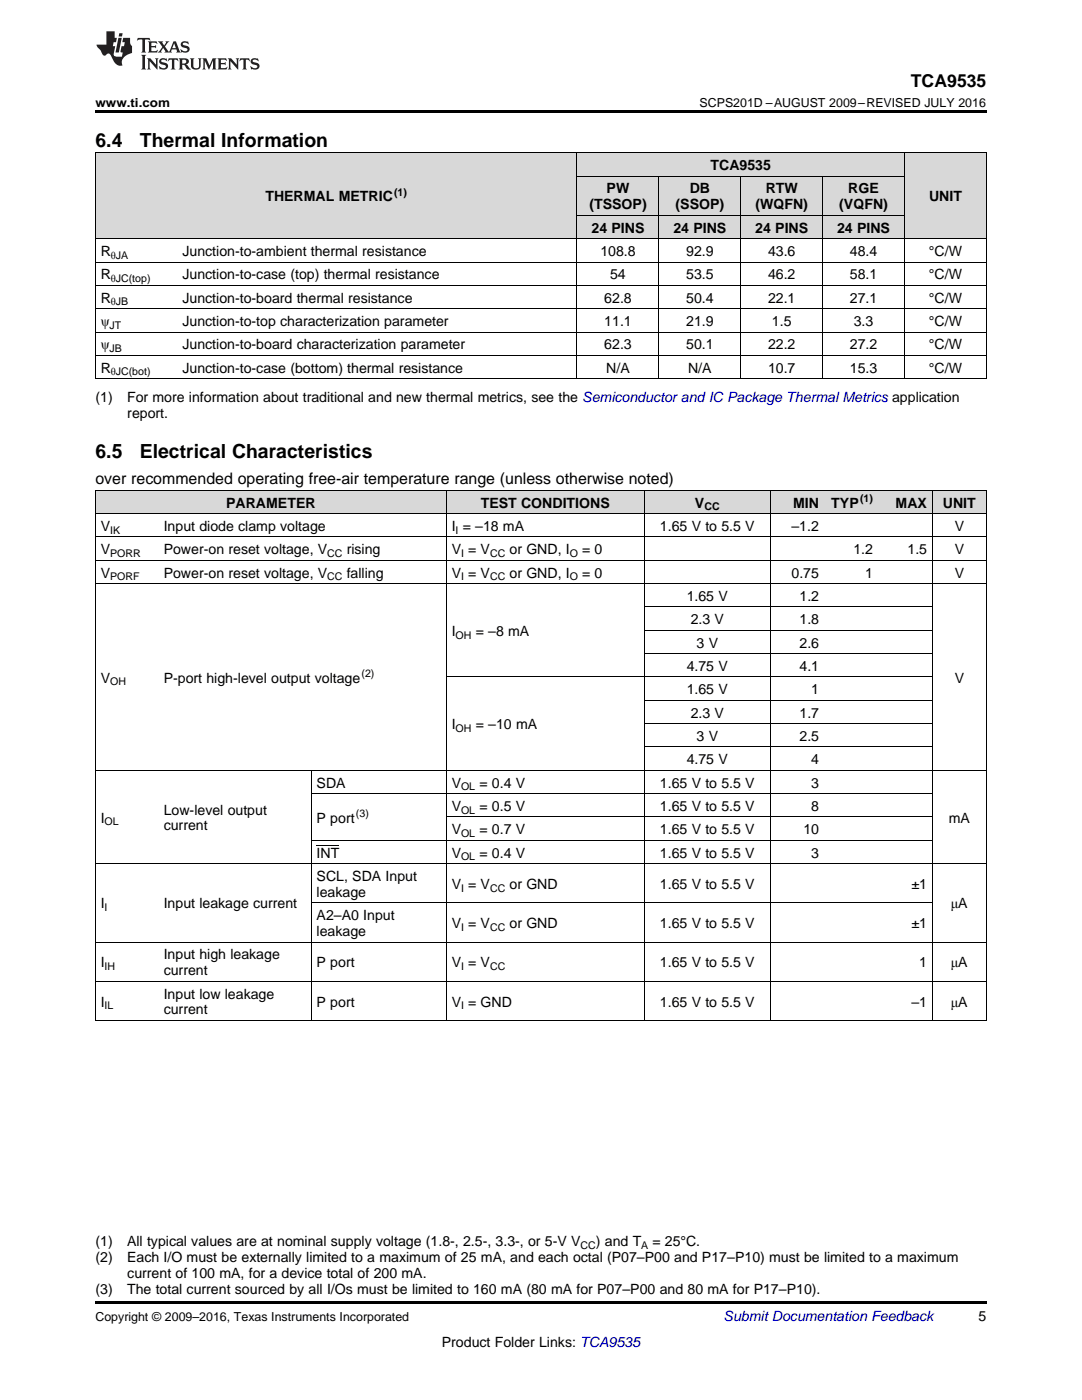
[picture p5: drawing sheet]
<svg xmlns="http://www.w3.org/2000/svg" width="216mm" height="279mm" viewBox="0 0 216 279" stroke-linecap="round" stroke-linejoin="round" font-family="sans-serif">
<defs><g id="words">
<g font-size="3.9">
<text x="19" y="29.3">6.4</text>
<text x="27.9" y="29.3">Thermal Information</text>
<text x="19" y="91.5">6.5</text>
<text x="27.9" y="91.5">Electrical Characteristics</text>
</g>
<text font-size="3.5" x="181.8" y="17.3">TCA9535</text>
<text font-size="3.2" x="19" y="96.6">over recommended operating free-air temperature range (unless otherwise noted)</text>
<g font-size="2.8">
<text x="141.8" y="33.9">TCA9535</text>
<text x="53" y="40.2">THERMAL METRIC</text>
<text x="117.6" y="41.8">(TSSOP)</text>
<text x="121" y="38.6">PW</text>
<text x="134.8" y="41.8">(SSOP)</text>
<text x="137.6" y="38.6">DB</text>
<text x="150.7" y="41.8">(WQFN)</text>
<text x="152.8" y="38.6">RTW</text>
<text x="167.5" y="41.8">(VQFN)</text>
<text x="169.3" y="38.6">RGE</text>
<text x="185.4" y="40.2">UNIT</text>
<text x="118" y="46.4">24 PINS</text>
<text x="134.4" y="46.4">24 PINS</text>
<text x="150.7" y="46.4">24 PINS</text>
<text x="167" y="46.4">24 PINS</text>
<text x="20.1" y="51.1">R</text>
<text x="36.4" y="51.1">Junction-to-ambient thermal resistance</text>
<text x="119.8" y="51.1">108.8</text>
<text x="136.9" y="51.1">92.9</text>
<text x="153.2" y="51.1">43.6</text>
<text x="169.6" y="51.1">48.4</text>
<text x="185.3" y="51.1">°C/W</text>
<text x="20.1" y="55.7">R</text>
<text x="36.4" y="55.7">Junction-to-case (top) thermal resistance</text>
<text x="121.7" y="55.7">54</text>
<text x="136.9" y="55.7">53.5</text>
<text x="153.2" y="55.7">46.2</text>
<text x="169.6" y="55.7">58.1</text>
<text x="185.3" y="55.7">°C/W</text>
<text x="20.1" y="60.4">R</text>
<text x="20.1" y="65.1">ψ</text>
<text x="36.4" y="60.4">Junction-to-board thermal resistance</text>
<text x="36.4" y="65.1">Junction-to-top characterization parameter</text>
<text x="120.6" y="60.4">62.8</text>
<text x="120.6" y="65.1">11.1</text>
<text x="136.9" y="60.4">50.4</text>
<text x="136.9" y="65.1">21.9</text>
<text x="153.2" y="60.4">22.1</text>
<text x="154" y="65.1">1.5</text>
<text x="169.6" y="60.4">27.1</text>
<text x="170.4" y="65.1">3.3</text>
<text x="185.3" y="60.4">°C/W</text>
<text x="185.3" y="65.1">°C/W</text>
<text x="20.1" y="69.7">ψ</text>
<text x="36.4" y="69.7">Junction-to-board characterization parameter</text>
<text x="120.6" y="69.7">62.3</text>
<text x="136.9" y="69.7">50.1</text>
<text x="153.2" y="69.7">22.2</text>
<text x="169.6" y="69.7">27.2</text>
<text x="185.3" y="69.7">°C/W</text>
<text x="20.1" y="74.4">R</text>
<text x="36.4" y="74.4">Junction-to-case (bottom) thermal resistance</text>
<text x="121" y="74.4">N/A</text>
<text x="137.3" y="74.4">N/A</text>
<text x="153.2" y="74.4">10.7</text>
<text x="169.6" y="74.4">15.3</text>
<text x="185.3" y="74.4">°C/W</text>
<text x="19" y="80.2">(1)</text>
<text x="25.4" y="80.2">For more information about traditional and new thermal metrics, see the Semiconductor and IC Package Thermal Metrics application</text>
<text x="25.4" y="83.4">report.</text>
<text x="45.1" y="101.3">PARAMETER</text>
<text x="95.9" y="101.3">TEST CONDITIONS</text>
<text x="138.7" y="101.3">V</text>
<text x="158.3" y="101.3">MIN</text>
<text x="165.9" y="101.3">TYP</text>
<text x="178.7" y="101.3">MAX</text>
<text x="188.1" y="101.3">UNIT</text>
<text x="20.1" y="105.9">V</text>
<text x="32.7" y="105.9">Input diode clamp voltage</text>
<text x="90.1" y="105.9">I = –18 mA</text>
<text x="131.7" y="105.9">1.65 V to 5.5 V</text>
<text x="157.9" y="105.9">–1.2</text>
<text x="190.5" y="105.9">V</text>
<text x="20.1" y="110.6">V</text>
<text x="32.7" y="110.6">Power-on reset voltage, V</text>
<text x="69.2" y="110.6">rising</text>
<text x="90.1" y="110.6">V = V</text>
<text x="101.7" y="110.6">or GND, I</text>
<text x="116.2" y="110.6">= 0</text>
<text x="170.3" y="110.6">1.2</text>
<text x="181.1" y="110.6">1.5</text>
<text x="190.5" y="110.6">V</text>
<text x="20.1" y="115.3">V</text>
<text x="32.7" y="115.3">Power-on reset voltage, V</text>
<text x="69.2" y="115.3">falling</text>
<text x="90.1" y="115.3">V = V</text>
<text x="101.7" y="115.3">or GND, I</text>
<text x="116.2" y="115.3">= 0</text>
<text x="137" y="119.9">1.65 V</text>
<text x="157.9" y="115.3">0.75</text>
<text x="159.5" y="119.9">1.2</text>
<text x="172.6" y="115.3">1</text>
<text x="190.5" y="115.3">V</text>
<text x="137.8" y="124.6">2.3 V</text>
<text x="159.5" y="124.6">1.8</text>
<text x="90.1" y="126.9">I</text>
<text x="94.9" y="126.9">= –8 mA</text>
<text x="139" y="129.2">3 V</text>
<text x="159.5" y="129.2">2.6</text>
<text x="20.1" y="136.2">V</text>
<text x="32.7" y="136.2">P-port high-level output voltage</text>
<text x="137" y="133.9">4.75 V</text>
<text x="159.5" y="133.9">4.1</text>
<text x="190.5" y="136.2">V</text>
<text x="137" y="138.5">1.65 V</text>
<text x="137.8" y="143.2">2.3 V</text>
<text x="159.5" y="143.2">1.7</text>
<text x="161.9" y="138.5">1</text>
<text x="90.1" y="145.5">I</text>
<text x="94.9" y="145.5">= –10 mA</text>
<text x="139" y="147.8">3 V</text>
<text x="159.5" y="147.8">2.5</text>
<text x="137" y="152.5">4.75 V</text>
<text x="161.9" y="152.5">4</text>
<text x="63.2" y="157.2">SDA</text>
<text x="90.1" y="157.2">V</text>
<text x="90.1" y="161.8">V</text>
<text x="95.7" y="157.2">= 0.4 V</text>
<text x="95.7" y="161.8">= 0.5 V</text>
<text x="131.7" y="157.2">1.65 V to 5.5 V</text>
<text x="131.7" y="161.8">1.65 V to 5.5 V</text>
<text x="161.9" y="157.2">3</text>
<text x="161.9" y="161.8">8</text>
<text x="20.1" y="164.1">I</text>
<text x="32.7" y="162.6">Low-level output</text>
<text x="32.7" y="165.7">current</text>
<text x="63.2" y="164.1">P port</text>
<text x="90.1" y="166.5">V</text>
<text x="95.7" y="166.5">= 0.7 V</text>
<text x="131.7" y="166.5">1.65 V to 5.5 V</text>
<text x="160.3" y="166.5">10</text>
<text x="189.3" y="164.1">mA</text>
<text x="63.2" y="171.1">INT</text>
<text x="90.1" y="171.1">V</text>
<text x="95.7" y="171.1">= 0.4 V</text>
<text x="131.7" y="171.1">1.65 V to 5.5 V</text>
<text x="161.9" y="171.1">3</text>
<text x="63.2" y="175.8">SCL, SDA Input</text>
<text x="63.2" y="179">leakage</text>
<text x="90.1" y="177.4">V = V</text>
<text x="101.7" y="177.4">or GND</text>
<text x="131.7" y="177.4">1.65 V to 5.5 V</text>
<text x="181.9" y="177.4">±1</text>
<text x="20.1" y="181.3">I</text>
<text x="32.7" y="181.3">Input leakage current</text>
<text x="63.2" y="183.6">A2–A0 Input</text>
<text x="90.1" y="185.2">V = V</text>
<text x="101.7" y="185.2">or GND</text>
<text x="131.7" y="185.2">1.65 V to 5.5 V</text>
<text x="181.9" y="185.2">±1</text>
<text x="189.7" y="181.3">μA</text>
<text x="32.7" y="191.5">Input high leakage</text>
<text x="63.2" y="186.8">leakage</text>
<text x="20.1" y="193">I</text>
<text x="32.7" y="194.6">current</text>
<text x="63.2" y="193">P port</text>
<text x="90.1" y="193">V = V</text>
<text x="131.7" y="193">1.65 V to 5.5 V</text>
<text x="183.4" y="193">1</text>
<text x="189.7" y="193">μA</text>
<text x="20.1" y="200.9">I</text>
<text x="32.7" y="199.3">Input low leakage</text>
<text x="32.7" y="202.5">current</text>
<text x="63.2" y="200.9">P port</text>
<text x="90.1" y="200.9">V = GND</text>
<text x="131.7" y="200.9">1.65 V to 5.5 V</text>
<text x="181.9" y="200.9">–1</text>
<text x="189.7" y="200.9">μA</text>
<text x="19" y="248.7">(1)</text>
<text x="19" y="251.9">(2)</text>
<text x="25.4" y="248.7">All typical values are at nominal supply voltage (1.8-, 2.5-, 3.3-, or 5-V V</text>
<text x="25.4" y="251.9">Each I/O must be externally limited to a maximum of 25 mA, and each octal (P07–P00 and P17–P10) must be limited to a maximum</text>
<text x="118.9" y="248.7">) and T</text>
<text x="130.2" y="248.7">= 25°C.</text>
<text x="25.4" y="255.1">current of 100 mA, for a device total of 200 mA.</text>
<text x="19" y="258.2">(3)</text>
<text x="25.4" y="258.2">The total current sourced by all I/Os must be limited to 160 mA (80 mA for P07–P00 and 80 mA for P17–P10).</text>
<text x="195.3" y="263.6">5</text>
<text x="88.2" y="268.9">Product Folder Links: TCA9535</text>
</g>
<text font-size="2.8" fill="#0000c8" x="144.4" y="263.6">Submit Documentation Feedback</text>
<g font-size="2.5">
<text x="19" y="21.4">www.ti.com</text>
<text x="139.6" y="21.4">SCPS201D –AUGUST 2009–REVISED JULY 2016</text>
<text x="19" y="263.6">Copyright © 2009–2016, Texas Instruments Incorporated</text>
</g>
<g font-size="2.1">
<text x="78.6" y="39.1">(1)</text>
<text x="22.1" y="51.6">θJA</text>
<text x="22.1" y="56.3">θJC(top)</text>
<text x="21.9" y="65.6">JT</text>
<text x="22.1" y="61">θJB</text>
<text x="21.9" y="70.3">JB</text>
<text x="22.1" y="74.9">θJC(bot)</text>
<text x="140.5" y="101.8">CC</text>
<text x="171.6" y="100.2">(1)</text>
<text x="22" y="106.5">IK</text>
<text x="90.9" y="106.5">I</text>
<text x="22" y="111.2">PORR</text>
<text x="65.3" y="111.2">CC</text>
<text x="92" y="111.2">I</text>
<text x="97.8" y="111.2">CC</text>
<text x="113.7" y="111.2">O</text>
<text x="22" y="115.8">PORF</text>
<text x="65.3" y="115.8">CC</text>
<text x="92" y="115.8">I</text>
<text x="97.8" y="115.8">CC</text>
<text x="113.7" y="115.8">O</text>
<text x="90.9" y="127.5">OH</text>
<text x="22" y="136.8">OH</text>
<text x="72.1" y="135.1">(2)</text>
<text x="90.9" y="146.1">OH</text>
<text x="92" y="157.7">OL</text>
<text x="20.9" y="164.7">OL</text>
<text x="71" y="163">(3)</text>
<text x="92" y="162.4">OL</text>
<text x="92" y="167">OL</text>
<text x="92" y="171.7">OL</text>
<text x="92" y="177.9">I</text>
<text x="97.8" y="177.9">CC</text>
<text x="20.9" y="181.9">I</text>
<text x="92" y="185.8">I</text>
<text x="97.8" y="185.8">CC</text>
<text x="20.9" y="193.6">IH</text>
<text x="92" y="193.6">I</text>
<text x="97.8" y="193.6">CC</text>
<text x="20.9" y="201.4">IL</text>
<text x="92" y="201.4">I</text>
<text x="115.8" y="249.3">CC</text>
<text x="127.9" y="249.3">A</text>
</g>
</g></defs>
<g fill="#d8d8d8">
<path d="M19 97.9h12.6v4.7h-12.6z"/>
<path d="M31.6 97.9h21.6v4.7h-21.6z"/>
<path d="M53.2 97.9h8.9v4.7h-8.9z"/>
<path d="M62.1 97.9h27v4.7h-27z"/>
<path d="M89.1 97.9h39.5v4.7h-39.5z"/>
<path d="M128.6 97.9h25.1v4.7h-25.1z"/>
<path d="M153.7 97.9h10.8v4.7h-10.8z"/>
<path d="M164.5 97.9h10.8v4.7h-10.8z"/>
<path d="M175.3 97.9h10.8v4.7h-10.8z"/>
<path d="M186.1 97.9h10.7v4.7h-10.7z"/>
<path d="M19 30.6h16.3v17.1h-16.3z"/>
<path d="M35.3 30.6h79.9v17.1h-79.9z"/>
<path d="M180.5 30.6h16.3v17.1h-16.3z"/>
<path d="M115.2 43h16.3v4.7h-16.3z"/>
<path d="M131.5 43h16.3v4.7h-16.3z"/>
<path d="M147.8 43h16.4v4.7h-16.4z"/>
<path d="M164.2 43h16.3v4.7h-16.3z"/>
<path d="M115.2 35.2h16.3v7.8h-16.3z"/>
<path d="M131.5 35.2h16.3v7.8h-16.3z"/>
<path d="M147.8 35.2h16.4v7.8h-16.4z"/>
<path d="M164.2 35.2h16.3v7.8h-16.3z"/>
<path d="M115.2 30.6h16.3v4.6h-16.3z"/>
<path d="M131.5 30.6h16.3v4.6h-16.3z"/>
<path d="M147.8 30.6h16.4v4.6h-16.4z"/>
<path d="M164.2 30.6h16.3v4.6h-16.3z"/>
</g>
<path d="M19 22h177.8v.5h-177.8zM19 75.6h.2zM115.1 75.6h.1zM131.4 75.6h.1zM147.7 75.6h.1zM164.1 75.6h.1zM180.4 75.6h.1zM196.7 75.6h.1zM19 259.7h177.8v.5h-177.8z" fill="#000"/>
<g fill="none" stroke="#000" stroke-width=".2">
<path d="M19 30.5h177.8M19.1 30.5v45.1M115.1 30.5v45.1M115.2 35.2h65.3M131.5 35.2v40.4M147.8 35.2v40.4M164.1 35.2v40.4M180.5 30.5v45.1M196.8 30.5v45.1M19 57h177.8M19 52.3h177.8M19 47.6h177.8"/>
<path d="M115.2 43h65.3M19 75.6h177.8M19 70.9h177.8M19 66.3h177.8M19 61.6h177.8M19 97.8h177.8M19.1 97.9v105.8M89 97.9v105.8M128.5 97.9v105.8M153.7 97.9v105.8M186 97.9v105.8M196.8 97.9v105.8"/>
<path d="M19 116.5h177.8M19 111.8h177.8M19 107.2h177.8M19 102.5h177.8M89.1 135.1h97M128.6 139.8h57.5M128.6 130.4h57.5M128.6 125.8h57.5M128.6 121.1h57.5M19 153.7h177.8M62.1 153.7v50M62.1 158.4h124"/>
<path d="M128.6 149.1h57.5M128.6 144.4h57.5M19 172.3h177.8M62.1 167.7h124M89.1 163h97M19 195.8h177.8M19 188h177.8M62.1 180.2h124M19 203.7h177.8"/>
</g>
<g fill="#231f20">
<path d="M27.5 7.6l-.1 .5 .4-.2h.6v.1v2.1l-.2 .4h1l-.3-.4v-2.1l.1-.1h.5l.5 .2-.2-.5zM29.5 8.3l.2 .3v1.5l-.2 .4h1.8l.2-.6a1.04 1.04 0 0 1-1.3 .2v-.7h.6l.3 .2v-.6l-.3 .2h-.6v-.6l.8-.1 .4 .3-.2-.5zM31.5 8.3l.9 1.1-.9 1.1h.8l-.2-.2 .5-.7 .4 .7-.2 .2h1.5l-.1-.2 .1-.4h.9l.1 .4-.2 .2h1l-.3-.3-.7-1.9h-.5l-.9 2-.8-1 .9-1h-.8l.1 .3-.3 .5-.4-.6 .2-.2zM34.7 8.6l.4 1h-.7zM36.3 8.4a.63 .63 0 0 0-.2 .7 .63 .63 0 0 0 .6 .4l.6 .2 .1 .2a.75 .75 0 0 1-.7 .4 .75 .75 0 0 1-.6-.5l.1 .7 .1-.1a1.11 1.11 0 0 0 1.5-.6 1.13 1.13 0 0 0-1.2-.8l-.1-.4a1.04 1.04 0 0 1 1.2 .2l-.2-.5-.1 .1-.5-.2zM28.2 10.9l.2 .4v2.2l-.2 .4h1l-.3-.4v-2.2l.3-.4zM29.3 11.6l.3 .4v1.5l-.3 .4h.8l-.2-.4v-1.3l1.5 1.7v-1.9l.2-.4h-.7l.2 .4v.9l-1.1-1.3zM32 11.8a.62 .62 0 0 0-.2 .7 .62 .62 0 0 0 .6 .4l.6 .1 .1 .3a.76 .76 0 0 1-.7 .3 .76 .76 0 0 1-.6-.4l.1 .7 .1-.1a1.11 1.11 0 0 0 1.5-.6 1.13 1.13 0 0 0-1.2-.8l-.1-.4a1.04 1.04 0 0 1 1.2 .2l-.2-.6-.1 .1-.5-.1zM33.7 11.6l-.2 .6a.61 .61 0 0 1 .8-.3v1.6l-.2 .4h.9l-.2-.4v-1.6a.63 .63 0 0 1 .8 .3l-.2-.6zM35.6 11.6l.3 .4v1.5l-.3 .4h1l-.2-.2v-.8l.5 .2a.76 .76 0 0 0 1.2 .7l-1-1a.58 .58 0 0 0 .6-.5 .58 .58 0 0 0-.5-.6zM36.4 11.9h.1a.45 .45 0 0 1 .5 .1 .45 .45 0 0 1 .1 .5l-.7 .2zM37.9 11.6l.2 .2a2.17 2.17 0 0 0 .3 1.9 .99 .99 0 0 0 1.6-.6v-1.1l.2-.4h-.7l.2 .2a1.92 1.92 0 0 1-.2 1.8 .6 .6 0 0 1-.9-.5v-1.1l.2-.4zM40.4 11.6l.2 .4v1.5l-.2 .4h.7l-.2-.4v-1.4l.8 1.8 .8-1.8v1.4l-.2 .4h.9l-.2-.4v-1.5l.2-.4h-.8l-.6 1.5-.6-1.5zM43.4 11.6l.2 .4v1.5l-.2 .4h1.8l.2-.6a1.04 1.04 0 0 1-1.3 .1v-.6h.5l.4 .2v-.6l-.4 .2h-.5v-.7h.8l.3 .3-.1-.6zM45.5 11.6l.2 .4v1.5l-.2 .4h.7l-.2-.4v-1.3l1.5 1.7v-1.9l.2-.4h-.7l.2 .4v.9l-1.1-1.3zM47.9 11.6l-.1 .6a.61 .61 0 0 1 .8-.3v1.6l-.3 .4h1l-.3-.4 .1-1.6a.63 .63 0 0 1 .7 .3l-.1-.6zM50.2 11.8a.62 .62 0 0 0-.2 .7 .62 .62 0 0 0 .6 .4l.6 .1 .2 .3a.76 .76 0 0 1-.8 .3 .76 .76 0 0 1-.6-.4l.1 .7 .2-.1a1.11 1.11 0 0 0 1.5-.6 1.13 1.13 0 0 0-1.3-.8l-.1-.4a1.04 1.04 0 0 1 1.2 .2l-.1-.6-.2 .1-.5-.1z"/>
<path d="M21.2 6.3v2.6h-1.9l.1 .4 .7 .9a.91 .91 0 0 0 1 .8 .56 .56 0 0 1 .5-.3 .56 .56 0 0 1 .5 .3l.4 .8a1.53 1.53 0 0 0 1.9 1.2 1.54 1.54 0 0 1 1-2.1l.9-.3v-1.4a1.52 1.52 0 0 1-.3-1.6h-1.4l-.2 .8h.5l-.2 .8h-.4l-.2 1v.2l.4 .1-.2 .8a1.93 1.93 0 0 1-1.6-.3l.3-1.8h-.5l.2-.8h.4l.2-.8h-.4v-1.3zM23.6 7.6l-.6 2.9h.7l.6-2.9zM23.8 6.6l-.1 .7h.6l.2-.7z"/>
</g>
<path d="M63.2 168.6h4.5" fill="none" stroke="#000" stroke-width=".2"/>
<use href="#words"/>
</svg>
